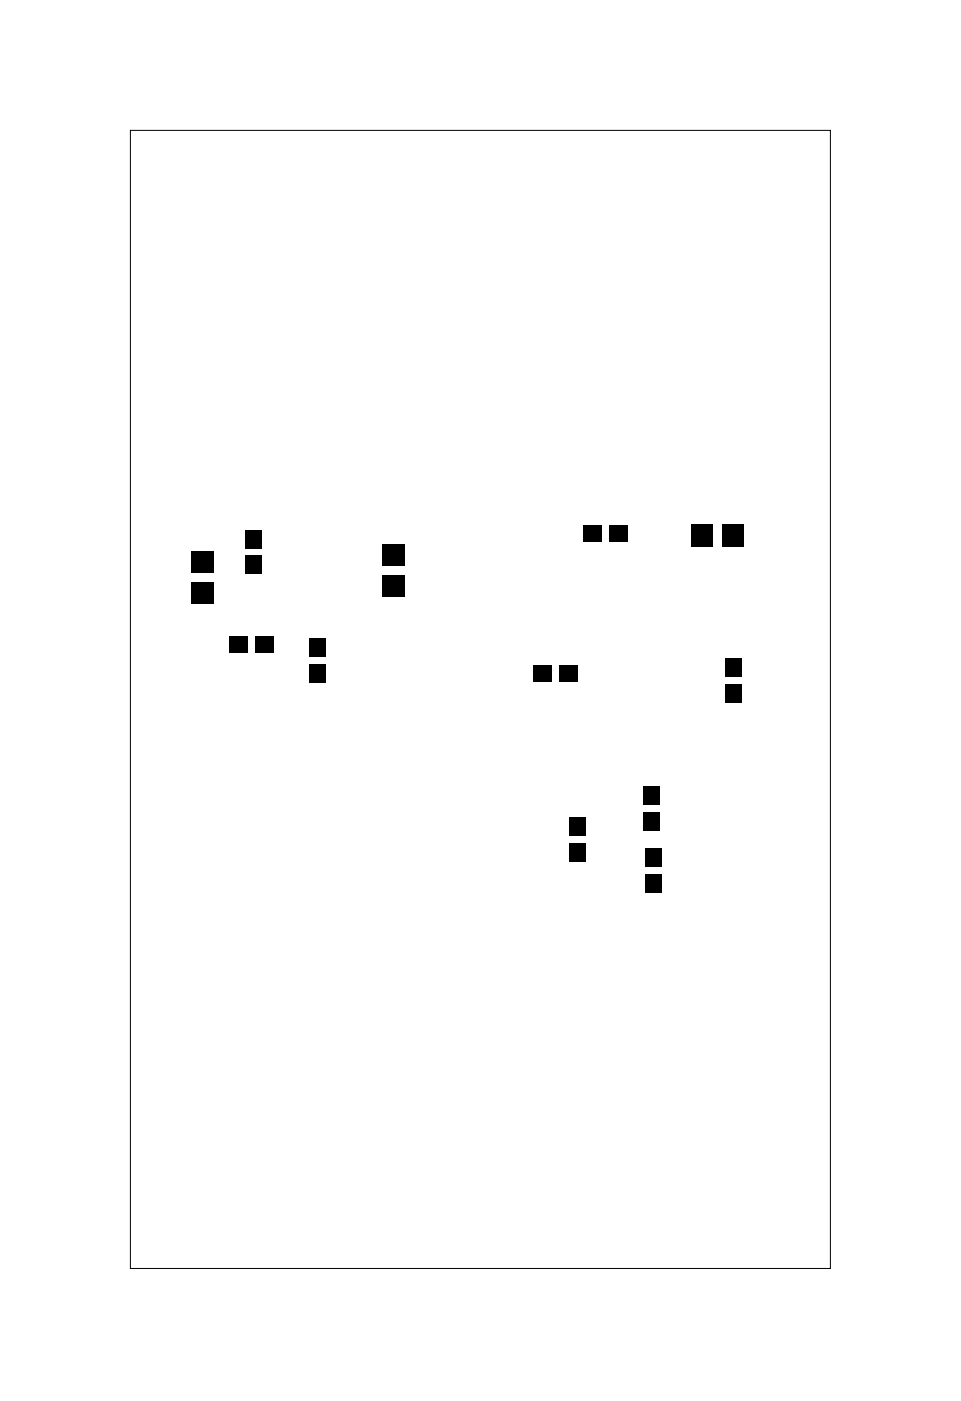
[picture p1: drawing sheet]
<svg xmlns="http://www.w3.org/2000/svg" width="63mm" height="92mm" viewBox="0 0 63 92" stroke-linecap="round" stroke-linejoin="round" font-family="sans-serif">
<path d="M8.6 8.6h46v74.8h-46z" fill="none" stroke="#000" stroke-width=".07"/>
<g fill="#000">
<path d="M12.5 38.3h1.5v1.4h-1.5zM12.5 36.2h1.5v1.4h-1.5zM16.1 34.8h1.1v1.2h-1.1zM16.1 36.5h1.1v1.2h-1.1zM25.1 37.8h1.5v1.4h-1.5zM25.1 35.8h1.5v1.4h-1.5zM38.3 34.5h1.2v1.1h-1.2zM40 34.5h1.2v1.1h-1.2zM45.4 34.5h1.4v1.5h-1.4zM47.5 34.5h1.4v1.5h-1.4zM15.1 41.8h1.2v1.1h-1.2zM16.8 41.8h1.2v1.1h-1.2z"/>
<path d="M20.3 43.7h1.1v1.2h-1.1zM20.3 42h1.1v1.2h-1.1zM35.1 43.7h1.2v1.1h-1.2zM36.8 43.7h1.2v1.1h-1.2zM37.4 53.7h1.1v1.2h-1.1zM37.4 55.4h1.1v1.2h-1.1zM42.3 51.7h1.1v1.2h-1.1zM42.3 53.4h1.1v1.2h-1.1zM42.4 55.7h1.1v1.2h-1.1zM42.4 57.4h1.1v1.2h-1.1zM47.6 44.9h1.1v1.2h-1.1zM47.6 43.2h1.1v1.2h-1.1z"/>
</g>
</svg>
